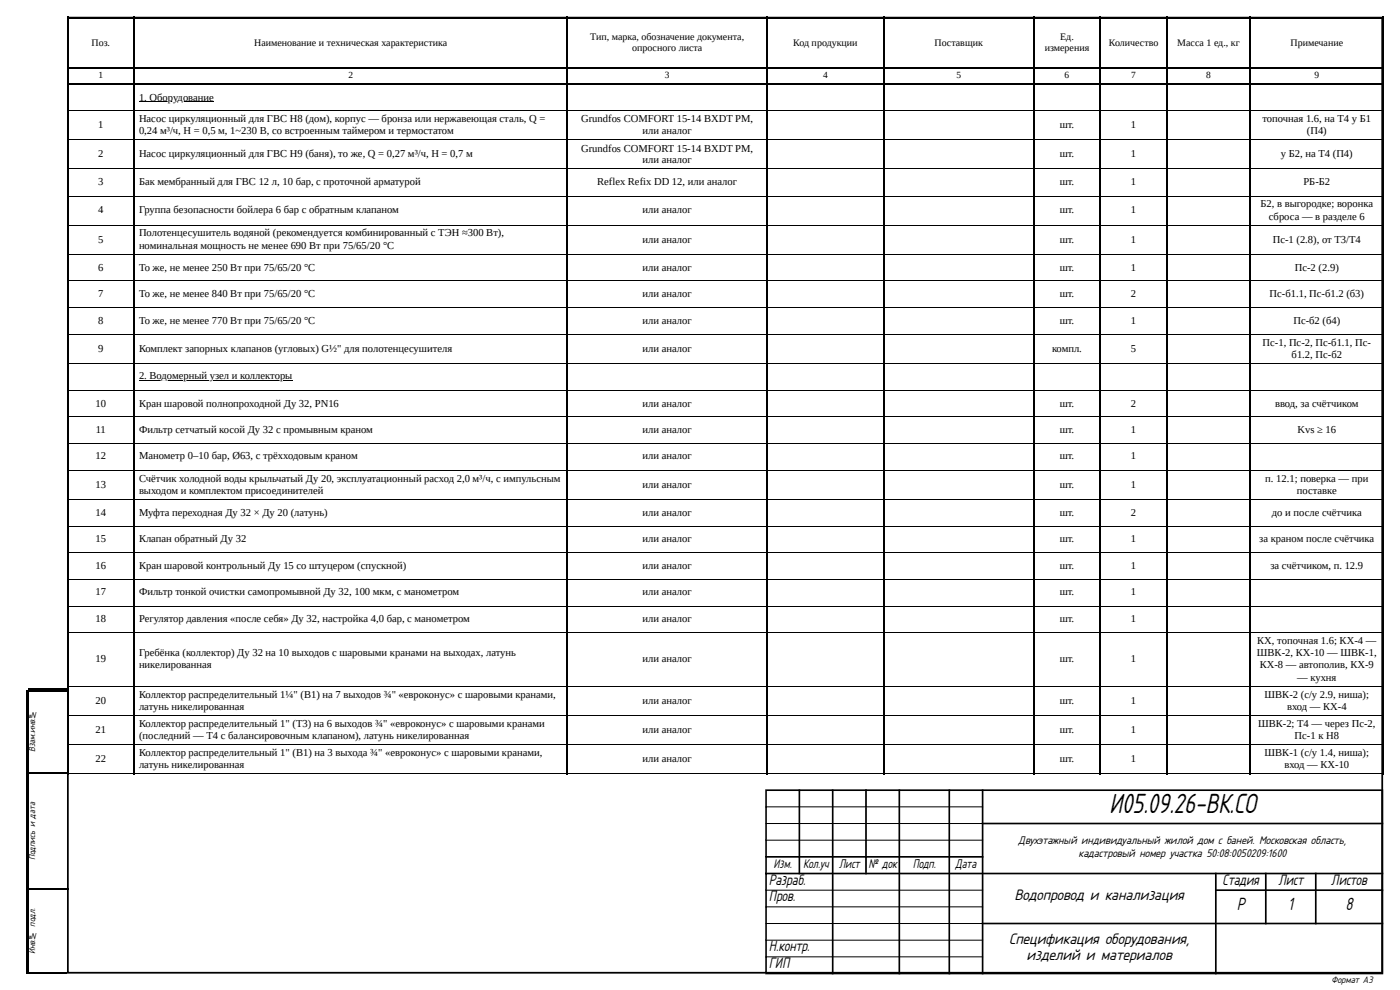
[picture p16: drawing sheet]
<svg xmlns="http://www.w3.org/2000/svg" width="420mm" height="297mm" viewBox="0 0 420 297" stroke-linecap="round" stroke-linejoin="round" font-family="sans-serif">
<defs><g id="words">
<text font-size="8" x="332.9" y="243.8">И05.09.26-ВК.СО</text>
<g font-size="5.1">
<text x="371.2" y="273.1">Р</text>
<text x="386.7" y="273.1">1</text>
<text x="403.8" y="273.1">8</text>
</g>
<g font-size="4.4">
<text x="230.7" y="265.4">Разраб.</text>
<text x="366.9" y="265.4">Стадия</text>
<text x="383.7" y="265.4">Лист</text>
<text x="399.5" y="265.4">Листов</text>
<text x="230.7" y="270.4">Пров.</text>
<text x="304.5" y="270.1">Водопровод и канализация</text>
<text x="230.7" y="285.4">Н.контр.</text>
<text x="302.8" y="283.1">Спецификация оборудования,</text>
<text x="230.7" y="290.4">ГИП</text>
<text x="308.1" y="288.1">изделий и материалов</text>
</g>
<g font-size="3.6">
<text x="232.2" y="260.3">Изм.</text>
<text x="241.1" y="260.3">Кол.уч</text>
<text x="251.8" y="260.3">Лист</text>
<text x="260.7" y="260.3">№ док</text>
<text x="273.9" y="260.3">Подп.</text>
<text x="286.8" y="260.3">Дата</text>
</g>
<g font-size="3.2">
<text x="41.7" y="30.2">1. Оборудование</text>
<text x="29.5" y="38.4">1</text>
<text x="41.7" y="36.5">Насос циркуляционный для ГВС Н8 (дом), корпус — бронза или нержавеющая сталь, Q =</text>
<text x="41.7" y="40.2">0,24 м³/ч, H = 0,5 м, 1~230 В, со встроенным таймером и термостатом</text>
<text x="174.4" y="36.5">Grundfos COMFORT 15-14 BXDT PM,</text>
<text x="192.9" y="40.2">или аналог</text>
<text x="318.1" y="38.4">шт.</text>
<text x="339.5" y="38.4">1</text>
<text x="378.9" y="36.5">топочная 1.6, на Т4 у Б1</text>
<text x="392.2" y="40.2">(П4)</text>
<text x="29.5" y="47.1">2</text>
<text x="41.7" y="47.1">Насос циркуляционный для ГВС Н9 (баня), то же, Q = 0,27 м³/ч, H = 0,7 м</text>
<text x="174.4" y="45.5">Grundfos COMFORT 15-14 BXDT PM,</text>
<text x="318.1" y="47.1">шт.</text>
<text x="339.5" y="47.1">1</text>
<text x="384.4" y="47.1">у Б2, на Т4 (П4)</text>
<text x="192.9" y="48.9">или аналог</text>
<text x="29.5" y="55.6">3</text>
<text x="41.7" y="55.6">Бак мембранный для ГВС 12 л, 10 бар, с проточной арматурой</text>
<text x="179.2" y="55.6">Reflex Refix DD 12, или аналог</text>
<text x="318.1" y="55.6">шт.</text>
<text x="339.5" y="55.6">1</text>
<text x="391.2" y="55.6">РБ-Б2</text>
<text x="29.5" y="64">4</text>
<text x="41.7" y="64">Группа безопасности бойлера 6 бар с обратным клапаном</text>
<text x="192.9" y="64">или аналог</text>
<text x="318.1" y="64">шт.</text>
<text x="339.5" y="64">1</text>
<text x="378.3" y="62.2">Б2, в выгородке; воронка</text>
<text x="380.8" y="65.9">сброса — в разделе 6</text>
<text x="41.7" y="70.9">Полотенцесушитель водяной (рекомендуется комбинированный с ТЭН ≈300 Вт),</text>
<text x="29.5" y="72.8">5</text>
<text x="41.7" y="74.6">номинальная мощность не менее 690 Вт при 75/65/20 °С</text>
<text x="192.9" y="72.8">или аналог</text>
<text x="318.1" y="72.8">шт.</text>
<text x="339.5" y="72.8">1</text>
<text x="382" y="72.8">Пс-1 (2.8), от Т3/Т4</text>
<text x="29.5" y="81.2">6</text>
<text x="41.7" y="81.2">То же, не менее 250 Вт при 75/65/20 °С</text>
<text x="192.9" y="81.2">или аналог</text>
<text x="318.1" y="81.2">шт.</text>
<text x="339.5" y="81.2">1</text>
<text x="388.6" y="81.2">Пс-2 (2.9)</text>
<text x="29.5" y="89.2">7</text>
<text x="41.7" y="89.2">То же, не менее 840 Вт при 75/65/20 °С</text>
<text x="192.9" y="89.2">или аналог</text>
<text x="318.1" y="89.2">шт.</text>
<text x="339.5" y="89.2">2</text>
<text x="381" y="89.2">Пс-б1.1, Пс-б1.2 (б3)</text>
<text x="29.5" y="97.1">8</text>
<text x="41.7" y="97.1">То же, не менее 770 Вт при 75/65/20 °С</text>
<text x="192.9" y="97.1">или аналог</text>
<text x="318.1" y="97.1">шт.</text>
<text x="339.5" y="97.1">1</text>
<text x="388.2" y="97.1">Пс-б2 (б4)</text>
<text x="29.5" y="105.6">9</text>
<text x="41.7" y="105.6">Комплект запорных клапанов (угловых) G½&quot; для полотенцесушителя</text>
<text x="192.9" y="105.6">или аналог</text>
<text x="315.8" y="105.6">компл.</text>
<text x="339.5" y="105.6">5</text>
<text x="379" y="103.7">Пс-1, Пс-2, Пс-б1.1, Пс-</text>
<text x="387.7" y="107.4">б1.2, Пс-б2</text>
<text x="41.7" y="113.8">2. Водомерный узел и коллекторы</text>
<text x="28.7" y="122">10</text>
<text x="41.7" y="122">Кран шаровой полнопроходной Ду 32, PN16</text>
<text x="192.9" y="122">или аналог</text>
<text x="318.1" y="122">шт.</text>
<text x="339.5" y="122">2</text>
<text x="382.7" y="122">ввод, за счётчиком</text>
<text x="28.7" y="129.9">11</text>
<text x="41.7" y="129.9">Фильтр сетчатый косой Ду 32 с промывным краном</text>
<text x="192.9" y="129.9">или аналог</text>
<text x="318.1" y="129.9">шт.</text>
<text x="339.5" y="129.9">1</text>
<text x="389.4" y="129.9">Kvs ≥ 16</text>
<text x="28.7" y="137.8">12</text>
<text x="41.7" y="137.8">Манометр 0–10 бар, Ø63, с трёхходовым краном</text>
<text x="192.9" y="137.8">или аналог</text>
<text x="318.1" y="137.8">шт.</text>
<text x="339.5" y="137.8">1</text>
<text x="28.7" y="146.3">13</text>
<text x="41.7" y="144.5">Счётчик холодной воды крыльчатый Ду 20, эксплуатационный расход 2,0 м³/ч, с импульсным</text>
<text x="41.7" y="148.2">выходом и комплектом присоединителей</text>
<text x="192.9" y="146.3">или аналог</text>
<text x="318.1" y="146.3">шт.</text>
<text x="339.5" y="146.3">1</text>
<text x="379.8" y="144.5">п. 12.1; поверка — при</text>
<text x="389.3" y="148.2">поставке</text>
<text x="28.7" y="154.8">14</text>
<text x="41.7" y="154.8">Муфта переходная Ду 32 × Ду 20 (латунь)</text>
<text x="192.9" y="154.8">или аналог</text>
<text x="318.1" y="154.8">шт.</text>
<text x="339.5" y="154.8">2</text>
<text x="381.7" y="154.8">до и после счётчика</text>
<text x="28.7" y="162.7">15</text>
<text x="41.7" y="162.7">Клапан обратный Ду 32</text>
<text x="192.9" y="162.7">или аналог</text>
<text x="318.1" y="162.7">шт.</text>
<text x="339.5" y="162.7">1</text>
<text x="378" y="162.7">за краном после счётчика</text>
<text x="28.7" y="170.7">16</text>
<text x="41.7" y="170.7">Кран шаровой контрольный Ду 15 со штуцером (спускной)</text>
<text x="192.9" y="170.7">или аналог</text>
<text x="318.1" y="170.7">шт.</text>
<text x="339.5" y="170.7">1</text>
<text x="381.3" y="170.7">за счётчиком, п. 12.9</text>
<text x="28.7" y="178.6">17</text>
<text x="41.7" y="178.6">Фильтр тонкой очистки самопромывной Ду 32, 100 мкм, с манометром</text>
<text x="192.9" y="178.6">или аналог</text>
<text x="318.1" y="178.6">шт.</text>
<text x="339.5" y="178.6">1</text>
<text x="28.7" y="186.5">18</text>
<text x="41.7" y="186.5">Регулятор давления «после себя» Ду 32, настройка 4,0 бар, с манометром</text>
<text x="192.9" y="186.5">или аналог</text>
<text x="318.1" y="186.5">шт.</text>
<text x="339.5" y="186.5">1</text>
<text x="41.7" y="196.8">Гребёнка (коллектор) Ду 32 на 10 выходов с шаровыми кранами на выходах, латунь</text>
<text x="377.3" y="196.8">ШВК-2, КХ-10 — ШВК-1,</text>
<text x="377.4" y="193.1">КХ, топочная 1.6; КХ-4 —</text>
<text x="28.7" y="198.7">19</text>
<text x="41.7" y="200.6">никелированная</text>
<text x="192.9" y="198.7">или аналог</text>
<text x="318.1" y="198.7">шт.</text>
<text x="339.5" y="198.7">1</text>
<text x="378.1" y="200.6">КХ-8 — автополив, КХ-9</text>
<text x="41.7" y="209.3">Коллектор распределительный 1¼&quot; (В1) на 7 выходов ¾&quot; «евроконус» с шаровыми кранами,</text>
<text x="379.6" y="209.3">ШВК-2 (с/у 2.9, ниша);</text>
<text x="389.3" y="204.3">— кухня</text>
<text x="28.7" y="211.1">20</text>
<text x="41.7" y="213">латунь никелированная</text>
<text x="192.9" y="211.1">или аналог</text>
<text x="318.1" y="211.1">шт.</text>
<text x="339.5" y="211.1">1</text>
<text x="386.3" y="213">вход — КХ-4</text>
<text x="28.7" y="219.9">21</text>
<text x="41.7" y="218">Коллектор распределительный 1&quot; (Т3) на 6 выходов ¾&quot; «евроконус» с шаровыми кранами</text>
<text x="41.7" y="221.7">(последний — Т4 с балансировочным клапаном), латунь никелированная</text>
<text x="192.9" y="219.9">или аналог</text>
<text x="318.1" y="219.9">шт.</text>
<text x="339.5" y="219.9">1</text>
<text x="377.6" y="218">ШВК-2; Т4 — через Пс-2,</text>
<text x="388.6" y="221.7">Пс-1 к Н8</text>
<text x="41.7" y="226.7">Коллектор распределительный 1&quot; (В1) на 3 выхода ¾&quot; «евроконус» с шаровыми кранами,</text>
<text x="379.6" y="226.7">ШВК-1 (с/у 1.4, ниша);</text>
<text x="28.7" y="228.6">22</text>
<text x="41.7" y="230.5">латунь никелированная</text>
<text x="192.9" y="228.6">или аналог</text>
<text x="318.1" y="228.6">шт.</text>
<text x="339.5" y="228.6">1</text>
<text x="385.5" y="230.5">вход — КХ-10</text>
<text x="305.7" y="253.1">Двухэтажный индивидуальный жилой дом с баней. Московская область,</text>
<text x="323.7" y="257.1">кадастровый номер участка 50:08:0050209:1600</text>
</g>
<g font-size="3">
<text x="177.2" y="11.9">Тип, марка, обозначение документа,</text>
<text x="318.2" y="11.9">Ед.</text>
<text x="27.5" y="13.8">Поз.</text>
<text x="76.3" y="13.8">Наименование и техническая характеристика</text>
<text x="189.7" y="15.3">опросного листа</text>
<text x="238.1" y="13.8">Код продукции</text>
<text x="280.5" y="13.8">Поставщик</text>
<text x="313.6" y="15.3">измерения</text>
<text x="332.8" y="13.8">Количество</text>
<text x="353.4" y="13.8">Масса 1 ед., кг</text>
<text x="387.3" y="13.8">Примечание</text>
</g>
<g font-size="2.8">
<text x="29.6" y="23.5">1</text>
<text x="104.6" y="23.5">2</text>
<text x="199.5" y="23.5">3</text>
<text x="247" y="23.5">4</text>
<text x="287" y="23.5">5</text>
<text x="319.5" y="23.5">6</text>
<text x="339.5" y="23.5">7</text>
<text x="362" y="23.5">8</text>
<text x="394.5" y="23.5">9</text>
</g>
<text font-size="2.7" x="399.6" y="295">Формат А3</text>
<g font-size="2.5">
<text x="11.2" y="213.6" transform="rotate(180 11.2 213.6)">№</text>
<text x="10.6" y="225.6" transform="rotate(-90 10.6 225.6)">Взам.инв.</text>
<text x="10.6" y="258" transform="rotate(-90 10.6 258)">Подпись и дата</text>
<text x="10.6" y="278" transform="rotate(-90 10.6 278)">подл.</text>
<text x="11.2" y="279.8" transform="rotate(180 11.2 279.8)">№</text>
<text x="10.6" y="286.1" transform="rotate(-90 10.6 286.1)">Инв.</text>
</g>
</g></defs>
<path d="M20.4 5.3h394.5v286.5h-394.5z" fill="none" stroke="#000" stroke-width=".53"/>
<g fill="#000">
<path d="M20.1 5h.5v15.6h-.5zM20.1 5h20.4v.6h-20.4zM40 5h.5v15.6h-.5zM40.5 5h129.9v.6h-129.9zM169.9 5h.5v15.6h-.5zM170.4 5h60.1v.6h-60.1zM229.9 5h.6v15.6h-.6zM230.5 5h35.1v.6h-35.1zM265.1 5h.5v15.6h-.5zM265.6 5h45v.6h-45zM310.1 5h.5v15.6h-.5zM310.6 5h19.9v.6h-19.9z"/>
<path d="M329.9 5h.6v15.6h-.6zM330.5 5h20.1v.6h-20.1zM350 5h.6v15.6h-.6zM350.6 5h24.8v.6h-24.8zM374.9 5h.5v15.6h-.5zM375.4 5h40v.6h-40zM414.9 5h.5v15.6h-.5zM20.1 20.6h.5v4.8h-.5zM20.1 20.1h20.4v.5h-20.4zM20.1 25.4h.5v7.9h-.5zM20.1 24.9h20.4v.5h-20.4zM20.1 33.3h.5v8.8h-.5z"/>
<path d="M40 20.6h.5v4.8h-.5zM40 25.4h.5v7.9h-.5zM40 33.3h.5v8.8h-.5zM40.5 20.1h129.9v.5h-129.9zM40.5 24.9h129.9v.5h-129.9zM169.9 20.6h.5v4.8h-.5zM169.9 25.4h.5v7.9h-.5zM169.9 33.3h.5v8.8h-.5zM170.4 20.1h60.1v.5h-60.1zM170.4 24.9h60.1v.5h-60.1zM229.9 20.6h.6v4.8h-.6zM229.9 25.4h.6v7.9h-.6z"/>
<path d="M229.9 33.3h.6v8.8h-.6zM230.5 20.1h35.1v.5h-35.1zM230.5 24.9h35.1v.5h-35.1zM265.1 20.6h.5v4.8h-.5zM265.1 25.4h.5v7.9h-.5zM265.1 33.3h.5v8.8h-.5zM265.6 20.1h45v.5h-45zM265.6 24.9h45v.5h-45zM310.1 20.6h.5v4.8h-.5zM310.1 25.4h.5v7.9h-.5zM310.1 33.3h.5v8.8h-.5zM310.6 20.1h19.9v.5h-19.9z"/>
<path d="M310.6 24.9h19.9v.5h-19.9zM329.9 20.6h.6v4.8h-.6zM329.9 25.4h.6v7.9h-.6zM329.9 33.3h.6v8.8h-.6zM330.5 20.1h20.1v.5h-20.1zM330.5 24.9h20.1v.5h-20.1zM350 20.6h.6v4.8h-.6zM350 25.4h.6v7.9h-.6zM350 33.3h.6v8.8h-.6zM350.6 20.1h24.8v.5h-24.8zM350.6 24.9h24.8v.5h-24.8zM374.9 20.6h.5v4.8h-.5z"/>
<path d="M374.9 25.4h.5v7.9h-.5zM374.9 33.3h.5v8.8h-.5zM375.4 20.1h40v.5h-40zM375.4 24.9h40v.5h-40zM414.9 20.6h.5v4.8h-.5zM414.9 25.4h.5v7.9h-.5zM414.9 33.3h.5v8.8h-.5zM20.1 42.1h.5v8.7h-.5zM20.1 50.8h.5v8.2h-.5zM20.1 59h.5v8.7h-.5zM40 42.1h.5v8.7h-.5zM40 50.8h.5v8.2h-.5z"/>
<path d="M40 59h.5v8.7h-.5zM169.9 42.1h.5v8.7h-.5zM169.9 50.8h.5v8.2h-.5zM169.9 59h.5v8.7h-.5zM229.9 42.1h.6v8.7h-.6zM229.9 50.8h.6v8.2h-.6zM229.9 59h.6v8.7h-.6zM265.1 42.1h.5v8.7h-.5zM265.1 50.8h.5v8.2h-.5zM265.1 59h.5v8.7h-.5zM310.1 42.1h.5v8.7h-.5zM310.1 50.8h.5v8.2h-.5z"/>
<path d="M310.1 59h.5v8.7h-.5zM329.9 42.1h.6v8.7h-.6zM329.9 50.8h.6v8.2h-.6zM329.9 59h.6v8.7h-.6zM350 42.1h.6v8.7h-.6zM350 50.8h.6v8.2h-.6zM350 59h.6v8.7h-.6zM374.9 42.1h.5v8.7h-.5zM374.9 50.8h.5v8.2h-.5zM374.9 59h.5v8.7h-.5zM414.9 42.1h.5v8.7h-.5zM414.9 50.8h.5v8.2h-.5z"/>
<path d="M414.9 59h.5v8.7h-.5zM20.1 67.7h.5v8.8h-.5zM20.1 76.5h.5v7.9h-.5zM40 67.7h.5v8.8h-.5zM40 76.5h.5v7.9h-.5zM169.9 67.7h.5v8.8h-.5zM169.9 76.5h.5v7.9h-.5zM229.9 67.7h.6v8.8h-.6zM229.9 76.5h.6v7.9h-.6zM265.1 67.7h.5v8.8h-.5zM265.1 76.5h.5v7.9h-.5zM310.1 67.7h.5v8.8h-.5z"/>
<path d="M310.1 76.5h.5v7.9h-.5zM329.9 67.7h.6v8.8h-.6zM329.9 76.5h.6v7.9h-.6zM350 67.7h.6v8.8h-.6zM350 76.5h.6v7.9h-.6zM374.9 67.7h.5v8.8h-.5zM374.9 76.5h.5v7.9h-.5zM414.9 67.7h.5v8.8h-.5zM414.9 76.5h.5v7.9h-.5zM20.1 84.4h.5v7.9h-.5zM20.1 92.3h.5v8.2h-.5zM40 84.4h.5v7.9h-.5z"/>
<path d="M40 92.3h.5v8.2h-.5zM169.9 84.4h.5v7.9h-.5zM169.9 92.3h.5v8.2h-.5zM229.9 84.4h.6v7.9h-.6zM229.9 92.3h.6v8.2h-.6zM265.1 84.4h.5v7.9h-.5zM265.1 92.3h.5v8.2h-.5zM310.1 84.4h.5v7.9h-.5zM310.1 92.3h.5v8.2h-.5zM329.9 84.4h.6v7.9h-.6zM329.9 92.3h.6v8.2h-.6zM350 84.4h.6v7.9h-.6z"/>
<path d="M350 92.3h.6v8.2h-.6zM374.9 84.4h.5v7.9h-.5zM374.9 92.3h.5v8.2h-.5zM414.9 84.4h.5v7.9h-.5zM414.9 92.3h.5v8.2h-.5zM20.1 100.5h.5v8.8h-.5zM20.1 109.3h.5v7.9h-.5zM20.1 117.2h.5v7.9h-.5zM40 100.5h.5v8.8h-.5zM40 109.3h.5v7.9h-.5zM40 117.2h.5v7.9h-.5zM169.9 100.5h.5v8.8h-.5z"/>
<path d="M169.9 109.3h.5v7.9h-.5zM169.9 117.2h.5v7.9h-.5zM229.9 100.5h.6v8.8h-.6zM229.9 109.3h.6v7.9h-.6zM229.9 117.2h.6v7.9h-.6zM265.1 100.5h.5v8.8h-.5zM265.1 109.3h.5v7.9h-.5zM265.1 117.2h.5v7.9h-.5zM310.1 100.5h.5v8.8h-.5zM310.1 109.3h.5v7.9h-.5zM310.1 117.2h.5v7.9h-.5zM329.9 100.5h.6v8.8h-.6z"/>
<path d="M329.9 109.3h.6v7.9h-.6zM329.9 117.2h.6v7.9h-.6zM350 100.5h.6v8.8h-.6zM350 109.3h.6v7.9h-.6zM350 117.2h.6v7.9h-.6zM374.9 100.5h.5v8.8h-.5zM374.9 109.3h.5v7.9h-.5zM374.9 117.2h.5v7.9h-.5zM414.9 100.5h.5v8.8h-.5zM414.9 109.3h.5v7.9h-.5zM414.9 117.2h.5v7.9h-.5zM20.1 125.1h.5v8h-.5z"/>
<path d="M20.1 133.1h.5v8.2h-.5zM40 125.1h.5v8h-.5zM40 133.1h.5v8.2h-.5zM169.9 125.1h.5v8h-.5zM169.9 133.1h.5v8.2h-.5zM229.9 125.1h.6v8h-.6zM229.9 133.1h.6v8.2h-.6zM265.1 125.1h.5v8h-.5zM265.1 133.1h.5v8.2h-.5zM310.1 125.1h.5v8h-.5zM310.1 133.1h.5v8.2h-.5zM329.9 125.1h.6v8h-.6z"/>
<path d="M329.9 133.1h.6v8.2h-.6zM350 125.1h.6v8h-.6zM350 133.1h.6v8.2h-.6zM374.9 125.1h.5v8h-.5zM374.9 133.1h.5v8.2h-.5zM414.9 125.1h.5v8h-.5zM414.9 133.1h.5v8.2h-.5zM20.1 141.3h.5v8.7h-.5zM20.1 150h.5v8h-.5zM20.1 158h.5v7.9h-.5zM40 141.3h.5v8.7h-.5zM40 150h.5v8h-.5z"/>
<path d="M40 158h.5v7.9h-.5zM169.9 141.3h.5v8.7h-.5zM169.9 150h.5v8h-.5zM169.9 158h.5v7.9h-.5zM229.9 141.3h.6v8.7h-.6zM229.9 150h.6v8h-.6zM229.9 158h.6v7.9h-.6zM265.1 141.3h.5v8.7h-.5zM265.1 150h.5v8h-.5zM265.1 158h.5v7.9h-.5zM310.1 141.3h.5v8.7h-.5zM310.1 150h.5v8h-.5z"/>
<path d="M310.1 158h.5v7.9h-.5zM329.9 141.3h.6v8.7h-.6zM329.9 150h.6v8h-.6zM329.9 158h.6v7.9h-.6zM350 141.3h.6v8.7h-.6zM350 150h.6v8h-.6zM350 158h.6v7.9h-.6zM374.9 141.3h.5v8.7h-.5zM374.9 150h.5v8h-.5zM374.9 158h.5v7.9h-.5zM414.9 141.3h.5v8.7h-.5zM414.9 150h.5v8h-.5z"/>
<path d="M414.9 158h.5v7.9h-.5zM20.1 165.9h.5v8.2h-.5zM20.1 174.1h.5v7.9h-.5zM40 165.9h.5v8.2h-.5zM40 174.1h.5v7.9h-.5zM169.9 165.9h.5v8.2h-.5zM169.9 174.1h.5v7.9h-.5zM229.9 165.9h.6v8.2h-.6zM229.9 174.1h.6v7.9h-.6zM265.1 165.9h.5v8.2h-.5zM265.1 174.1h.5v7.9h-.5zM310.1 165.9h.5v8.2h-.5z"/>
<path d="M310.1 174.1h.5v7.9h-.5zM329.9 165.9h.6v8.2h-.6zM329.9 174.1h.6v7.9h-.6zM350 165.9h.6v8.2h-.6zM350 174.1h.6v7.9h-.6zM374.9 165.9h.5v8.2h-.5zM374.9 174.1h.5v7.9h-.5zM414.9 165.9h.5v8.2h-.5zM414.9 174.1h.5v7.9h-.5zM20.1 182h.5v8h-.5zM20.1 190h.5v16.1h-.5zM40 182h.5v8h-.5z"/>
<path d="M40 190h.5v16.1h-.5zM169.9 182h.5v8h-.5zM169.9 190h.5v16.1h-.5zM229.9 182h.6v8h-.6zM229.9 190h.6v16.1h-.6zM265.1 182h.5v8h-.5zM265.1 190h.5v16.1h-.5zM310.1 182h.5v8h-.5zM310.1 190h.5v16.1h-.5zM329.9 182h.6v8h-.6zM329.9 190h.6v16.1h-.6zM350 182h.6v8h-.6z"/>
<path d="M350 190h.6v16.1h-.6zM374.9 182h.5v8h-.5zM374.9 190h.5v16.1h-.5zM414.9 182h.5v8h-.5zM414.9 190h.5v16.1h-.5zM7.9 206.9h12.2v.5h-12.2zM7.9 206.9h.6v85.2h-.6zM8.5 206.4h12.1v.5h-12.1zM20.1 206.1h.5v8.7h-.5zM20.1 214.8h.5v8.8h-.5zM40 206.1h.5v8.7h-.5zM40 214.8h.5v8.8h-.5z"/>
<path d="M169.9 206.1h.5v8.7h-.5zM169.9 214.8h.5v8.8h-.5zM229.9 206.1h.6v8.7h-.6zM229.9 214.8h.6v8.8h-.6zM265.1 206.1h.5v8.7h-.5zM265.1 214.8h.5v8.8h-.5zM310.1 206.1h.5v8.7h-.5zM310.1 214.8h.5v8.8h-.5zM329.9 206.1h.6v8.7h-.6zM329.9 214.8h.6v8.8h-.6zM350 206.1h.6v8.7h-.6zM350 214.8h.6v8.8h-.6z"/>
<path d="M374.9 206.1h.5v8.7h-.5zM374.9 214.8h.5v8.8h-.5zM414.9 206.1h.5v8.7h-.5zM414.9 214.8h.5v8.8h-.5zM8.5 231.5h12.1v.5h-12.1zM20.1 223.6h.5v8.7h-.5zM40 223.6h.5v8.7h-.5zM169.9 223.6h.5v8.7h-.5zM229.9 223.6h.6v8.7h-.6zM265.1 223.6h.5v8.7h-.5zM310.1 223.6h.5v8.7h-.5zM329.9 223.6h.6v8.7h-.6z"/>
<path d="M350 223.6h.6v8.7h-.6zM374.9 223.6h.5v8.7h-.5zM414.9 223.6h.5v8.7h-.5zM8.5 266.4h12.1v.6h-12.1zM7.9 291.6h12.2v.5h-12.2z"/>
</g>
<g fill="none" stroke="#000" stroke-width=".3">
<path d="M20.6 33.2h19.4M40.5 33.2h129.4M41.7 30.6h22.5M170.4 33.2h59.5M230.5 33.2h34.6M265.6 33.2h44.5M310.6 33.2h19.3M330.5 33.2h19.5M350.6 33.2h24.3M375.4 33.2h39.5M20.6 41.9h19.4M20.6 50.7h19.4"/>
<path d="M20.6 58.9h19.4M40.5 41.9h129.4M40.5 50.7h129.4M40.5 58.9h129.4M170.4 41.9h59.5M170.4 50.7h59.5M170.4 58.9h59.5M230.5 41.9h34.6M230.5 50.7h34.6M230.5 58.9h34.6M265.6 41.9h44.5M265.6 50.7h44.5"/>
<path d="M265.6 58.9h44.5M310.6 41.9h19.3M310.6 50.7h19.3M310.6 58.9h19.3M330.5 41.9h19.5M330.5 50.7h19.5M330.5 58.9h19.5M350.6 41.9h24.3M350.6 50.7h24.3M350.6 58.9h24.3M375.4 41.9h39.5M375.4 50.7h39.5"/>
<path d="M375.4 58.9h39.5M20.6 67.6h19.4M20.6 76.3h19.4M40.5 67.6h129.4M40.5 76.3h129.4M170.4 67.6h59.5M170.4 76.3h59.5M230.5 67.6h34.6M230.5 76.3h34.6M265.6 67.6h44.5M265.6 76.3h44.5M310.6 67.6h19.3"/>
<path d="M310.6 76.3h19.3M330.5 67.6h19.5M330.5 76.3h19.5M350.6 67.6h24.3M350.6 76.3h24.3M375.4 67.6h39.5M375.4 76.3h39.5M20.6 84.3h19.4M20.6 92.2h19.4M40.5 84.3h129.4M40.5 92.2h129.4M170.4 84.3h59.5"/>
<path d="M170.4 92.2h59.5M230.5 84.3h34.6M230.5 92.2h34.6M265.6 84.3h44.5M265.6 92.2h44.5M310.6 84.3h19.3M310.6 92.2h19.3M330.5 84.3h19.5M330.5 92.2h19.5M350.6 84.3h24.3M350.6 92.2h24.3M375.4 84.3h39.5"/>
<path d="M375.4 92.2h39.5M20.6 100.4h19.4M20.6 109.1h19.4M20.6 117.1h19.4M40.5 100.4h129.4M40.5 109.1h129.4M40.5 117.1h129.4M41.7 114.2h46.1M170.4 100.4h59.5M170.4 109.1h59.5M170.4 117.1h59.5M230.5 100.4h34.6"/>
<path d="M230.5 109.1h34.6M230.5 117.1h34.6M265.6 100.4h44.5M265.6 109.1h44.5M265.6 117.1h44.5M310.6 100.4h19.3M310.6 109.1h19.3M310.6 117.1h19.3M330.5 100.4h19.5M330.5 109.1h19.5M330.5 117.1h19.5M350.6 100.4h24.3"/>
<path d="M350.6 109.1h24.3M350.6 117.1h24.3M375.4 100.4h39.5M375.4 109.1h39.5M375.4 117.1h39.5M20.6 125h19.4M20.6 133h19.4M40.5 125h129.4M40.5 133h129.4M170.4 125h59.5M170.4 133h59.5M230.5 125h34.6"/>
<path d="M230.5 133h34.6M265.6 125h44.5M265.6 133h44.5M310.6 125h19.3M310.6 133h19.3M330.5 125h19.5M330.5 133h19.5M350.6 125h24.3M350.6 133h24.3M375.4 125h39.5M375.4 133h39.5M20.6 141.2h19.4"/>
<path d="M20.6 149.9h19.4M20.6 157.8h19.4M40.5 141.2h129.4M40.5 149.9h129.4M40.5 157.8h129.4M170.4 141.2h59.5M170.4 149.9h59.5M170.4 157.8h59.5M230.5 141.2h34.6M230.5 149.9h34.6M230.5 157.8h34.6M265.6 141.2h44.5"/>
<path d="M265.6 149.9h44.5M265.6 157.8h44.5M310.6 141.2h19.3M310.6 149.9h19.3M310.6 157.8h19.3M330.5 141.2h19.5M330.5 149.9h19.5M330.5 157.8h19.5M350.6 141.2h24.3M350.6 149.9h24.3M350.6 157.8h24.3M375.4 141.2h39.5"/>
<path d="M375.4 149.9h39.5M375.4 157.8h39.5M20.6 165.8h19.4M20.6 174h19.4M40.5 165.8h129.4M40.5 174h129.4M170.4 165.8h59.5M170.4 174h59.5M230.5 165.8h34.6M230.5 174h34.6M265.6 165.8h44.5M265.6 174h44.5"/>
<path d="M310.6 165.8h19.3M310.6 174h19.3M330.5 165.8h19.5M330.5 174h19.5M350.6 165.8h24.3M350.6 174h24.3M375.4 165.8h39.5M375.4 174h39.5M20.6 181.9h19.4M20.6 189.8h19.4M40.5 181.9h129.4M40.5 189.8h129.4"/>
<path d="M170.4 181.9h59.5M170.4 189.8h59.5M230.5 181.9h34.6M230.5 189.8h34.6M265.6 181.9h44.5M265.6 189.8h44.5M310.6 181.9h19.3M310.6 189.8h19.3M330.5 181.9h19.5M330.5 189.8h19.5M350.6 181.9h24.3M350.6 189.8h24.3"/>
<path d="M375.4 181.9h39.5M375.4 189.8h39.5M8.6 207v24.4M20.6 206h19.4M20.6 214.7h19.4M40.5 206h129.4M40.5 214.7h129.4M170.4 206h59.5M170.4 214.7h59.5M230.5 206h34.6M230.5 214.7h34.6M265.6 206h44.5"/>
<path d="M265.6 214.7h44.5M310.6 206h19.3M310.6 214.7h19.3M330.5 206h19.5M330.5 214.7h19.5M350.6 206h24.3M350.6 214.7h24.3M375.4 206h39.5M375.4 214.7h39.5M8.6 232.1v34.4M20.6 223.4h19.4M20.6 232.2h19.4"/>
<path d="M40.5 223.4h129.4M40.5 232.2h129.4M170.4 223.4h59.5M170.4 232.2h59.5M230.5 223.4h34.6M230.5 232.2h34.6M265.6 223.4h44.5M265.6 232.2h44.5M310.6 223.4h19.3M310.6 232.2h19.3M330.5 223.4h19.5M330.5 232.2h19.5"/>
<path d="M350.6 223.4h24.3M350.6 232.2h24.3M375.4 223.4h39.5M375.4 232.2h39.5M229.9 252.1h65M229.9 247.1h65M229.9 242.1h65M8.6 267.1v24.3M229.9 277.1h65M229.9 272.1h65M229.9 267.1h65M229.9 287.1h65"/>
<path d="M229.9 282.1h65"/>
</g>
<g fill="none" stroke="#000" stroke-width=".5">
<path d="M229.9 237.1h185v55h-185zM239.9 237.1v25M249.9 237.1v55M259.9 237.1v25M269.9 237.1v55M284.9 237.1v55M294.9 237.1v55M229.9 257.1h65M294.9 247.1h120M229.9 262.1h185M294.9 277.1h120M364.9 262.1v30"/>
<path d="M364.9 267.1h50M379.9 262.1v15M394.9 262.1v15"/>
</g>
<use href="#words"/>
</svg>
